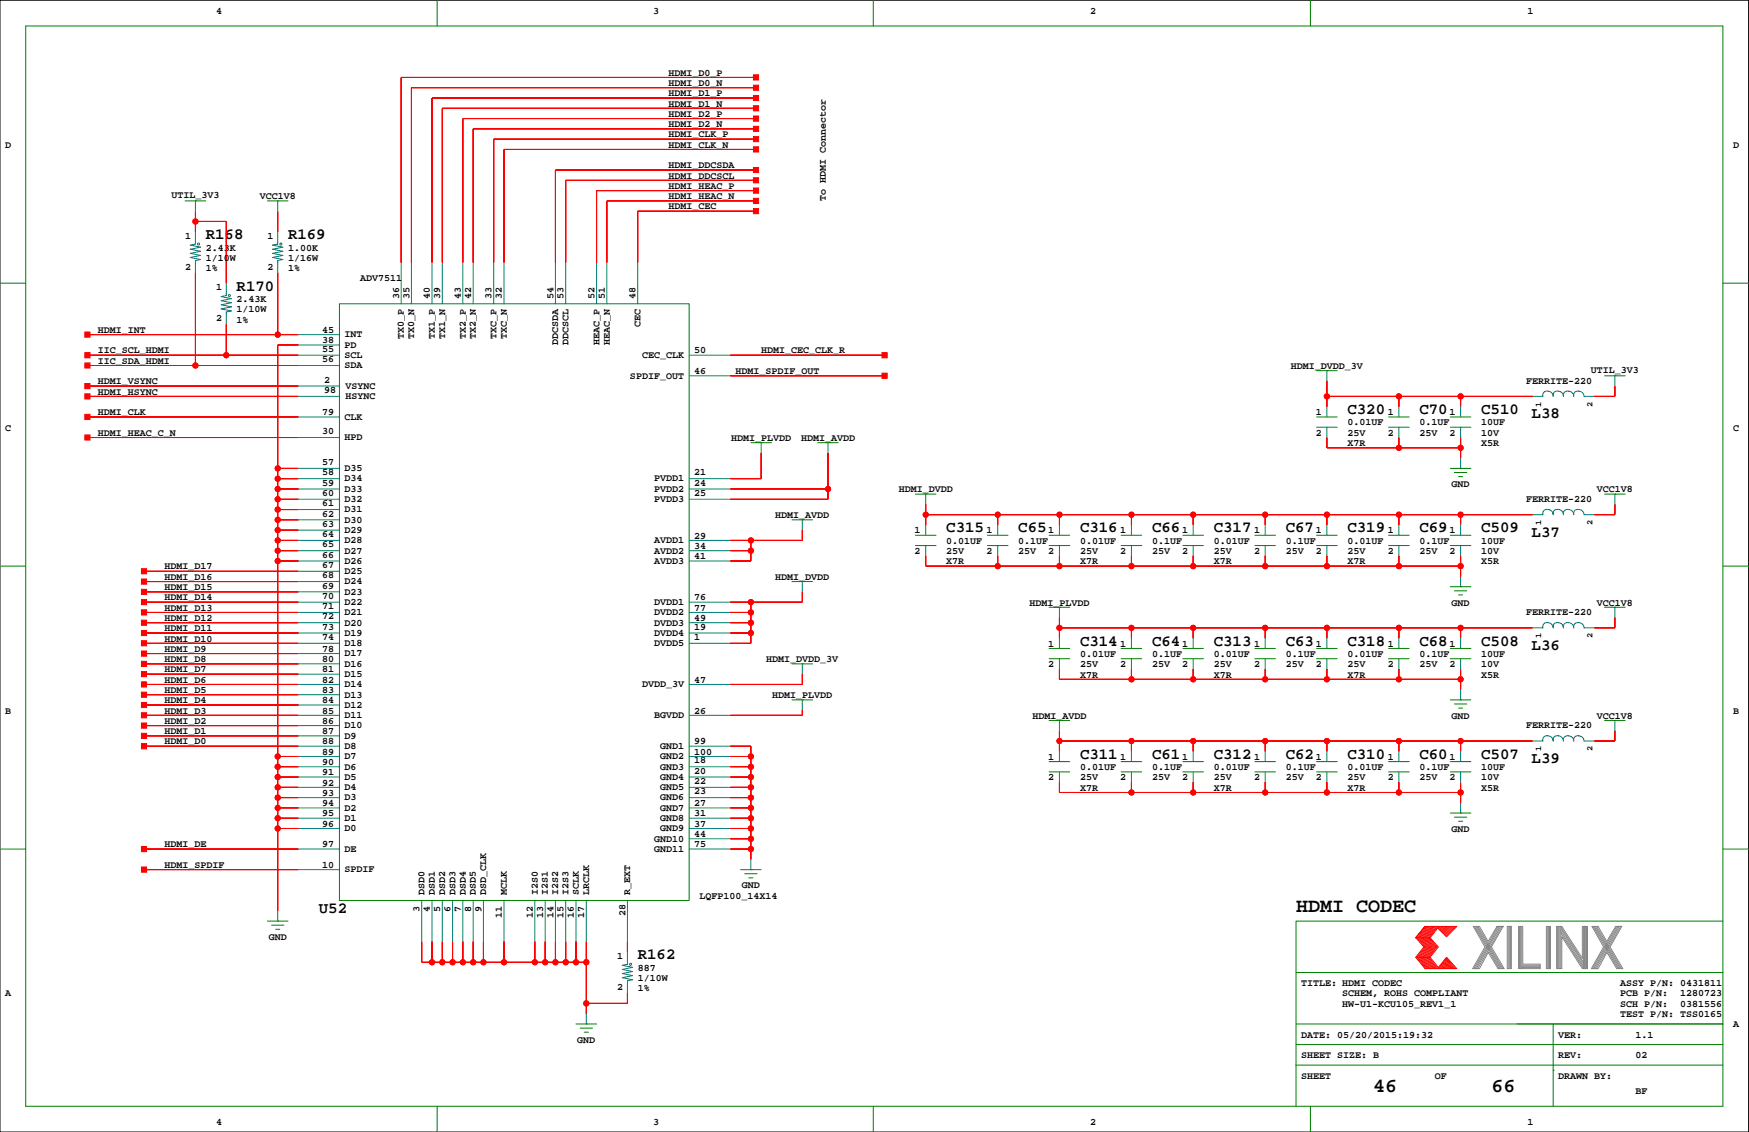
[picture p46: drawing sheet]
<svg xmlns="http://www.w3.org/2000/svg" width="432mm" height="279mm" viewBox="0 0 432 279" stroke-linecap="round" stroke-linejoin="round" font-family="sans-serif">
<defs><g id="words">
<g font-size="4.9">
<text x="320" y="225.2">HDMI CODEC</text>
<text x="339" y="269.6">46</text>
<text x="368.2" y="269.6">66</text>
</g>
<g font-size="3.9">
<text x="50.8" y="59">R168</text>
<text x="71.1" y="59">R169</text>
<text x="58.4" y="71.7">R170</text>
<text x="332.7" y="102.2">C320</text>
<text x="350.4" y="102.2">C70</text>
<text x="365.7" y="102.2">C510</text>
<text x="378.1" y="103.2">L38</text>
<text x="233.6" y="131.4">C315</text>
<text x="251.4" y="131.4">C65</text>
<text x="266.6" y="131.4">C316</text>
<text x="284.4" y="131.4">C66</text>
<text x="299.7" y="131.4">C317</text>
<text x="317.4" y="131.4">C67</text>
<text x="332.7" y="131.4">C319</text>
<text x="350.4" y="131.4">C69</text>
<text x="365.7" y="131.4">C509</text>
<text x="378.1" y="132.4">L37</text>
<text x="266.6" y="159.4">C314</text>
<text x="284.4" y="159.4">C64</text>
<text x="299.7" y="159.4">C313</text>
<text x="317.4" y="159.4">C63</text>
<text x="332.7" y="159.4">C318</text>
<text x="350.4" y="159.4">C68</text>
<text x="365.7" y="159.4">C508</text>
<text x="378.1" y="160.4">L36</text>
<text x="266.6" y="187.3">C311</text>
<text x="284.4" y="187.3">C61</text>
<text x="299.7" y="187.3">C312</text>
<text x="317.4" y="187.3">C62</text>
<text x="332.7" y="187.3">C310</text>
<text x="350.4" y="187.3">C60</text>
<text x="365.7" y="187.3">C507</text>
<text x="378.1" y="188.3">L39</text>
<text x="78.7" y="225.4">U52</text>
<text x="157.4" y="236.8">R162</text>
</g>
<g font-size="2.5">
<text x="53.3" y="3.4">4</text>
<text x="161.3" y="3.4">3</text>
<text x="269.2" y="3.4">2</text>
<text x="377.1" y="3.4">1</text>
<text x="165.1" y="18.7">HDMI_D0_P</text>
<text x="165.1" y="21.2">HDMI_D0_N</text>
<text x="165.1" y="23.7">HDMI_D1_P</text>
<text x="165.1" y="28.8">HDMI_D2_P</text>
<text x="165.1" y="26.3">HDMI_D1_N</text>
<text x="165.1" y="31.4">HDMI_D2_N</text>
<text x="165.1" y="33.9">HDMI_CLK_P</text>
<text x="1.3" y="36.4">D</text>
<text x="165.1" y="41.5">HDMI_DDCSDA</text>
<text x="165.1" y="36.4">HDMI_CLK_N</text>
<text x="427.9" y="36.4">D</text>
<text x="165.1" y="44.1">HDMI_DDCSCL</text>
<text x="165.1" y="46.6">HDMI_HEAC_P</text>
<text x="42.3" y="48.9">UTIL_3V3</text>
<text x="64.1" y="49.1">VCC1V8</text>
<text x="165.1" y="49.1">HDMI_HEAC_N</text>
<text x="165.1" y="51.7">HDMI_CEC</text>
<text x="203.9" y="49.6" transform="rotate(-90 203.9 49.6)">To HDMI Connector</text>
<text x="45.7" y="58.9">1</text>
<text x="66" y="58.9">1</text>
<text x="50.8" y="61.8">2.43K</text>
<text x="50.8" y="64.4">1/10W</text>
<text x="71.1" y="64.4">1/16W</text>
<text x="71.1" y="61.8">1.00K</text>
<text x="45.7" y="66.5">2</text>
<text x="50.8" y="66.9">1%</text>
<text x="53.3" y="71.6">1</text>
<text x="66" y="66.5">2</text>
<text x="71.1" y="66.9">1%</text>
<text x="88.9" y="69.5">ADV7511</text>
<text x="58.4" y="74.5">2.43K</text>
<text x="58.4" y="77.1">1/10W</text>
<text x="98.5" y="73.7" transform="rotate(-90 98.5 73.7)">36</text>
<text x="101.1" y="73.7" transform="rotate(-90 101.1 73.7)">35</text>
<text x="106.1" y="73.7" transform="rotate(-90 106.1 73.7)">40</text>
<text x="108.7" y="73.7" transform="rotate(-90 108.7 73.7)">39</text>
<text x="113.8" y="73.7" transform="rotate(-90 113.8 73.7)">43</text>
<text x="116.3" y="73.7" transform="rotate(-90 116.3 73.7)">42</text>
<text x="121.4" y="73.7" transform="rotate(-90 121.4 73.7)">33</text>
<text x="123.9" y="73.7" transform="rotate(-90 123.9 73.7)">32</text>
<text x="136.6" y="73.7" transform="rotate(-90 136.6 73.7)">54</text>
<text x="139.1" y="73.7" transform="rotate(-90 139.1 73.7)">53</text>
<text x="146.8" y="73.7" transform="rotate(-90 146.8 73.7)">52</text>
<text x="149.3" y="73.7" transform="rotate(-90 149.3 73.7)">51</text>
<text x="156.9" y="73.7" transform="rotate(-90 156.9 73.7)">48</text>
<text x="24.1" y="82.2">HDMI_INT</text>
<text x="53.3" y="79.2">2</text>
<text x="58.4" y="79.6">1%</text>
<text x="79.6" y="82.2">45</text>
<text x="85.1" y="83.3">INT</text>
<text x="99.7" y="83.7" transform="rotate(-90 99.7 83.7)">TX0_P</text>
<text x="102.3" y="83.7" transform="rotate(-90 102.3 83.7)">TX0_N</text>
<text x="107.3" y="83.7" transform="rotate(-90 107.3 83.7)">TX1_P</text>
<text x="109.9" y="83.7" transform="rotate(-90 109.9 83.7)">TX1_N</text>
<text x="115" y="83.7" transform="rotate(-90 115 83.7)">TX2_P</text>
<text x="117.5" y="83.7" transform="rotate(-90 117.5 83.7)">TX2_N</text>
<text x="122.6" y="83.7" transform="rotate(-90 122.6 83.7)">TXC_P</text>
<text x="125.1" y="83.7" transform="rotate(-90 125.1 83.7)">TXC_N</text>
<text x="158.1" y="80.7" transform="rotate(-90 158.1 80.7)">CEC</text>
<text x="24.1" y="89.8">IIC_SDA_HDMI</text>
<text x="24.1" y="87.2">IIC_SCL_HDMI</text>
<text x="79.6" y="84.7">38</text>
<text x="79.6" y="86.9">55</text>
<text x="79.6" y="89.4">56</text>
<text x="85.1" y="88.4">SCL</text>
<text x="85.1" y="85.8">PD</text>
<text x="137.8" y="85.1" transform="rotate(-90 137.8 85.1)">DDCSDA</text>
<text x="140.4" y="85.1" transform="rotate(-90 140.4 85.1)">DDCSCL</text>
<text x="148" y="85.1" transform="rotate(-90 148 85.1)">HEAC_P</text>
<text x="150.5" y="85.1" transform="rotate(-90 150.5 85.1)">HEAC_N</text>
<text x="158.5" y="88.4">CEC_CLK</text>
<text x="171.4" y="87.2">50</text>
<text x="187.9" y="87.2">HDMI_CEC_CLK_R</text>
<text x="24.1" y="94.9">HDMI_VSYNC</text>
<text x="80" y="94.5">2</text>
<text x="85.1" y="90.9">SDA</text>
<text x="85.3" y="96">VSYNC</text>
<text x="155.5" y="93.4">SPDIF_OUT</text>
<text x="171.4" y="92.3">46</text>
<text x="181.6" y="92.3">HDMI_SPDIF_OUT</text>
<text x="318.7" y="91">HDMI_DVDD_3V</text>
<text x="376.8" y="94.7">FERRITE-220</text>
<text x="392.8" y="92.1">UTIL_3V3</text>
<text x="24.1" y="97.4">HDMI_HSYNC</text>
<text x="80" y="97">98</text>
<text x="85.3" y="98.5">HSYNC</text>
<text x="1.3" y="106.3">C</text>
<text x="24.1" y="102.5">HDMI_CLK</text>
<text x="24.1" y="107.5">HDMI_HEAC_C_N</text>
<text x="79.6" y="107.2">30</text>
<text x="79.6" y="102.5">79</text>
<text x="85.1" y="103.6">CLK</text>
<text x="324.8" y="107.5">2</text>
<text x="324.8" y="102.5">1</text>
<text x="332.7" y="105">0.01UF</text>
<text x="332.7" y="107.5">25V</text>
<text x="342.6" y="107.5">2</text>
<text x="342.6" y="102.5">1</text>
<text x="350.4" y="105">0.1UF</text>
<text x="350.4" y="107.5">25V</text>
<text x="357.8" y="107.5">2</text>
<text x="357.8" y="102.5">1</text>
<text x="365.7" y="105">10UF</text>
<text x="365.7" y="107.5">10V</text>
<text x="427.9" y="106.3">C</text>
<text x="85.1" y="108.7">HPD</text>
<text x="180.5" y="108.8">HDMI_PLVDD</text>
<text x="197.8" y="108.8">HDMI_AVDD</text>
<text x="332.7" y="110.1">X7R</text>
<text x="365.7" y="110.1">X5R</text>
<text x="79.6" y="114.8">57</text>
<text x="79.6" y="117.3">58</text>
<text x="79.6" y="119.9">59</text>
<text x="85.1" y="118.8">D34</text>
<text x="85.1" y="116.3">D35</text>
<text x="161.5" y="118.8">PVDD1</text>
<text x="171.4" y="119.9">24</text>
<text x="171.4" y="117.3">21</text>
<text x="79.6" y="122.4">60</text>
<text x="79.6" y="125">61</text>
<text x="85.1" y="123.9">D32</text>
<text x="85.1" y="121.4">D33</text>
<text x="161.5" y="121.4">PVDD2</text>
<text x="161.5" y="123.9">PVDD3</text>
<text x="171.4" y="122.4">25</text>
<text x="221.9" y="121.5">HDMI_DVDD</text>
<text x="358.4" y="120.2">GND</text>
<text x="376.8" y="123.9">FERRITE-220</text>
<text x="394.2" y="121.5">VCC1V8</text>
<text x="79.6" y="127.5">62</text>
<text x="79.6" y="130">63</text>
<text x="85.1" y="126.5">D31</text>
<text x="85.1" y="131.5">D29</text>
<text x="85.1" y="129">D30</text>
<text x="191.4" y="127.9">HDMI_AVDD</text>
<text x="225.8" y="131.7">1</text>
<text x="243.6" y="131.7">1</text>
<text x="258.8" y="131.7">1</text>
<text x="276.6" y="131.7">1</text>
<text x="291.8" y="131.7">1</text>
<text x="309.6" y="131.7">1</text>
<text x="324.8" y="131.7">1</text>
<text x="342.6" y="131.7">1</text>
<text x="357.8" y="131.7">1</text>
<text x="79.6" y="137.7">66</text>
<text x="79.6" y="135.1">65</text>
<text x="79.6" y="132.6">64</text>
<text x="85.1" y="134.1">D28</text>
<text x="85.1" y="136.6">D27</text>
<text x="161.5" y="136.6">AVDD2</text>
<text x="161.5" y="134.1">AVDD1</text>
<text x="171.4" y="132.9">29</text>
<text x="171.4" y="135.5">34</text>
<text x="225.8" y="136.8">2</text>
<text x="233.6" y="134.2">0.01UF</text>
<text x="233.6" y="136.8">25V</text>
<text x="243.6" y="136.8">2</text>
<text x="251.4" y="134.2">0.1UF</text>
<text x="251.4" y="136.8">25V</text>
<text x="258.8" y="136.8">2</text>
<text x="266.6" y="136.8">25V</text>
<text x="266.6" y="134.2">0.01UF</text>
<text x="276.6" y="136.8">2</text>
<text x="284.4" y="136.8">25V</text>
<text x="284.4" y="134.2">0.1UF</text>
<text x="291.8" y="136.8">2</text>
<text x="299.7" y="134.2">0.01UF</text>
<text x="299.7" y="136.8">25V</text>
<text x="309.6" y="136.8">2</text>
<text x="317.4" y="134.2">0.1UF</text>
<text x="317.4" y="136.8">25V</text>
<text x="324.8" y="136.8">2</text>
<text x="332.7" y="136.8">25V</text>
<text x="332.7" y="134.2">0.01UF</text>
<text x="342.6" y="136.8">2</text>
<text x="350.4" y="136.8">25V</text>
<text x="350.4" y="134.2">0.1UF</text>
<text x="357.8" y="136.8">2</text>
<text x="365.7" y="134.2">10UF</text>
<text x="365.7" y="136.8">10V</text>
<text x="40.6" y="143.1">HDMI_D16</text>
<text x="40.6" y="140.6">HDMI_D17</text>
<text x="79.6" y="142.7">68</text>
<text x="79.6" y="140.2">67</text>
<text x="85.1" y="139.2">D26</text>
<text x="85.1" y="141.7">D25</text>
<text x="161.5" y="139.2">AVDD3</text>
<text x="171.4" y="138">41</text>
<text x="191.4" y="143.1">HDMI_DVDD</text>
<text x="233.6" y="139.3">X7R</text>
<text x="266.6" y="139.3">X7R</text>
<text x="299.7" y="139.3">X7R</text>
<text x="332.7" y="139.3">X7R</text>
<text x="365.7" y="139.3">X5R</text>
<text x="40.6" y="145.6">HDMI_D15</text>
<text x="40.6" y="148.2">HDMI_D14</text>
<text x="79.6" y="147.8">70</text>
<text x="79.6" y="145.3">69</text>
<text x="85.1" y="144.2">D24</text>
<text x="85.1" y="146.8">D23</text>
<text x="85.1" y="149.3">D22</text>
<text x="161.5" y="149.3">DVDD1</text>
<text x="171.4" y="148.2">76</text>
<text x="254.2" y="149.4">HDMI_PLVDD</text>
<text x="358.4" y="149.4">GND</text>
<text x="394.2" y="149.4">VCC1V8</text>
<text x="40.6" y="153.3">HDMI_D12</text>
<text x="40.6" y="150.7">HDMI_D13</text>
<text x="40.6" y="155.8">HDMI_D11</text>
<text x="79.6" y="155.4">73</text>
<text x="79.6" y="152.9">72</text>
<text x="79.6" y="150.3">71</text>
<text x="85.1" y="151.9">D21</text>
<text x="85.1" y="154.4">D20</text>
<text x="161.5" y="151.9">DVDD2</text>
<text x="161.5" y="154.4">DVDD3</text>
<text x="171.4" y="155.4">19</text>
<text x="171.4" y="153.3">49</text>
<text x="171.4" y="150.7">77</text>
<text x="376.8" y="151.9">FERRITE-220</text>
<text x="40.6" y="160.9">HDMI_D9</text>
<text x="40.6" y="158.3">HDMI_D10</text>
<text x="79.6" y="160.9">78</text>
<text x="79.6" y="158">74</text>
<text x="85.1" y="156.9">D19</text>
<text x="85.1" y="159.5">D18</text>
<text x="161.5" y="156.9">DVDD4</text>
<text x="161.5" y="159.5">DVDD5</text>
<text x="171.4" y="158">1</text>
<text x="258.8" y="159.6">1</text>
<text x="276.6" y="159.6">1</text>
<text x="291.8" y="159.6">1</text>
<text x="309.6" y="159.6">1</text>
<text x="324.8" y="159.6">1</text>
<text x="342.6" y="159.6">1</text>
<text x="357.8" y="159.6">1</text>
<text x="40.6" y="163.4">HDMI_D8</text>
<text x="40.6" y="166">HDMI_D7</text>
<text x="79.6" y="163.4">80</text>
<text x="79.6" y="166">81</text>
<text x="85.1" y="167.1">D15</text>
<text x="85.1" y="164.6">D16</text>
<text x="85.1" y="162">D17</text>
<text x="189.2" y="163.4">HDMI_DVDD_3V</text>
<text x="258.8" y="164.7">2</text>
<text x="266.6" y="162.1">0.01UF</text>
<text x="266.6" y="164.7">25V</text>
<text x="266.6" y="167.2">X7R</text>
<text x="276.6" y="164.7">2</text>
<text x="284.4" y="162.1">0.1UF</text>
<text x="284.4" y="164.7">25V</text>
<text x="291.8" y="164.7">2</text>
<text x="299.7" y="164.7">25V</text>
<text x="299.7" y="162.1">0.01UF</text>
<text x="299.7" y="167.2">X7R</text>
<text x="309.6" y="164.7">2</text>
<text x="317.4" y="164.7">25V</text>
<text x="317.4" y="162.1">0.1UF</text>
<text x="324.8" y="164.7">2</text>
<text x="332.7" y="162.1">0.01UF</text>
<text x="332.7" y="164.7">25V</text>
<text x="332.7" y="167.2">X7R</text>
<text x="342.6" y="164.7">2</text>
<text x="350.4" y="162.1">0.1UF</text>
<text x="350.4" y="164.7">25V</text>
<text x="357.8" y="164.7">2</text>
<text x="365.7" y="162.1">10UF</text>
<text x="365.7" y="164.7">10V</text>
<text x="365.7" y="167.2">X5R</text>
<text x="40.6" y="168.5">HDMI_D6</text>
<text x="40.6" y="171">HDMI_D5</text>
<text x="40.6" y="173.6">HDMI_D4</text>
<text x="79.6" y="168.5">82</text>
<text x="79.6" y="171">83</text>
<text x="79.6" y="173.6">84</text>
<text x="85.1" y="172.2">D13</text>
<text x="85.1" y="169.6">D14</text>
<text x="158.5" y="169.6">DVDD_3V</text>
<text x="171.4" y="168.5">47</text>
<text x="190.7" y="172.3">HDMI_PLVDD</text>
<text x="1.3" y="176.1">B</text>
<text x="40.6" y="178.7">HDMI_D2</text>
<text x="40.6" y="176.1">HDMI_D3</text>
<text x="79.6" y="178.7">86</text>
<text x="79.6" y="176.1">85</text>
<text x="85.1" y="174.7">D12</text>
<text x="85.1" y="177.2">D11</text>
<text x="85.1" y="179.8">D10</text>
<text x="161.5" y="177.2">BGVDD</text>
<text x="171.4" y="176.1">26</text>
<text x="254.9" y="177.4">HDMI_AVDD</text>
<text x="358.4" y="177.4">GND</text>
<text x="376.8" y="179.8">FERRITE-220</text>
<text x="394.2" y="177.4">VCC1V8</text>
<text x="427.9" y="176.1">B</text>
<text x="40.6" y="181.2">HDMI_D1</text>
<text x="40.6" y="183.7">HDMI_D0</text>
<text x="79.6" y="183.7">88</text>
<text x="79.6" y="181.2">87</text>
<text x="85.1" y="182.3">D9</text>
<text x="85.1" y="184.9">D8</text>
<text x="162.9" y="184.9">GND1</text>
<text x="171.4" y="183.7">99</text>
<text x="79.6" y="186.3">89</text>
<text x="79.6" y="188.8">90</text>
<text x="79.6" y="191.4">91</text>
<text x="85.1" y="189.9">D6</text>
<text x="85.1" y="187.4">D7</text>
<text x="162.9" y="187.4">GND2</text>
<text x="162.9" y="189.9">GND3</text>
<text x="171.4" y="191">20</text>
<text x="171.4" y="188.4">18</text>
<text x="171.4" y="186.3">100</text>
<text x="258.8" y="187.5">1</text>
<text x="266.6" y="190.1">0.01UF</text>
<text x="276.6" y="187.5">1</text>
<text x="284.4" y="190.1">0.1UF</text>
<text x="291.8" y="187.5">1</text>
<text x="299.7" y="190.1">0.01UF</text>
<text x="309.6" y="187.5">1</text>
<text x="317.4" y="190.1">0.1UF</text>
<text x="324.8" y="187.5">1</text>
<text x="332.7" y="190.1">0.01UF</text>
<text x="342.6" y="187.5">1</text>
<text x="350.4" y="190.1">0.1UF</text>
<text x="357.8" y="187.5">1</text>
<text x="365.7" y="190.1">10UF</text>
<text x="79.6" y="196.4">93</text>
<text x="79.6" y="193.9">92</text>
<text x="85.1" y="195">D4</text>
<text x="85.1" y="192.5">D5</text>
<text x="85.1" y="197.6">D3</text>
<text x="162.9" y="197.6">GND6</text>
<text x="162.9" y="192.5">GND4</text>
<text x="162.9" y="195">GND5</text>
<text x="171.4" y="193.5">22</text>
<text x="171.4" y="196.1">23</text>
<text x="258.8" y="192.6">2</text>
<text x="266.6" y="192.6">25V</text>
<text x="266.6" y="195.2">X7R</text>
<text x="276.6" y="192.6">2</text>
<text x="284.4" y="192.6">25V</text>
<text x="291.8" y="192.6">2</text>
<text x="299.7" y="192.6">25V</text>
<text x="299.7" y="195.2">X7R</text>
<text x="309.6" y="192.6">2</text>
<text x="317.4" y="192.6">25V</text>
<text x="324.8" y="192.6">2</text>
<text x="332.7" y="192.6">25V</text>
<text x="332.7" y="195.2">X7R</text>
<text x="342.6" y="192.6">2</text>
<text x="350.4" y="192.6">25V</text>
<text x="357.8" y="192.6">2</text>
<text x="365.7" y="192.6">10V</text>
<text x="365.7" y="195.2">X5R</text>
<text x="79.6" y="199">94</text>
<text x="79.6" y="201.5">95</text>
<text x="85.1" y="202.6">D1</text>
<text x="85.1" y="200.1">D2</text>
<text x="162.9" y="200.1">GND7</text>
<text x="162.9" y="202.6">GND8</text>
<text x="171.4" y="201.5">31</text>
<text x="171.4" y="199">27</text>
<text x="40.6" y="209.1">HDMI_DE</text>
<text x="79.6" y="209.1">97</text>
<text x="79.6" y="204">96</text>
<text x="85.1" y="205.2">D0</text>
<text x="161.5" y="207.7">GND10</text>
<text x="162.9" y="205.2">GND9</text>
<text x="171.4" y="209.1">75</text>
<text x="171.4" y="204">37</text>
<text x="171.4" y="206.6">44</text>
<text x="358.4" y="205.3">GND</text>
<text x="40.6" y="214.2">HDMI_SPDIF</text>
<text x="79.6" y="214.2">10</text>
<text x="85.1" y="210.3">DE</text>
<text x="85.1" y="215.3">SPDIF</text>
<text x="161.5" y="210.3">GND11</text>
<text x="104.8" y="221" transform="rotate(-90 104.8 221)">DSD0</text>
<text x="107.3" y="221" transform="rotate(-90 107.3 221)">DSD1</text>
<text x="109.9" y="221" transform="rotate(-90 109.9 221)">DSD2</text>
<text x="112.4" y="221" transform="rotate(-90 112.4 221)">DSD3</text>
<text x="115" y="221" transform="rotate(-90 115 221)">DSD4</text>
<text x="117.5" y="221" transform="rotate(-90 117.5 221)">DSD5</text>
<text x="120" y="221" transform="rotate(-90 120 221)">DSD_CLK</text>
<text x="125.1" y="221" transform="rotate(-90 125.1 221)">MCLK</text>
<text x="132.7" y="221" transform="rotate(-90 132.7 221)">I2S0</text>
<text x="135.3" y="221" transform="rotate(-90 135.3 221)">I2S1</text>
<text x="137.8" y="221" transform="rotate(-90 137.8 221)">I2S2</text>
<text x="140.4" y="221" transform="rotate(-90 140.4 221)">I2S3</text>
<text x="142.9" y="221" transform="rotate(-90 142.9 221)">SCLK</text>
<text x="145.4" y="221" transform="rotate(-90 145.4 221)">LRCLK</text>
<text x="155.6" y="220.8" transform="rotate(-90 155.6 220.8)">R_EXT</text>
<text x="172.7" y="221.8">LQFP100_14X14</text>
<text x="183.2" y="219.3">GND</text>
<text x="103.6" y="225" transform="rotate(-90 103.6 225)">3</text>
<text x="106.1" y="225" transform="rotate(-90 106.1 225)">4</text>
<text x="108.7" y="225" transform="rotate(-90 108.7 225)">5</text>
<text x="111.2" y="225" transform="rotate(-90 111.2 225)">6</text>
<text x="113.8" y="225" transform="rotate(-90 113.8 225)">7</text>
<text x="116.3" y="225" transform="rotate(-90 116.3 225)">8</text>
<text x="118.8" y="225" transform="rotate(-90 118.8 225)">9</text>
<text x="123.9" y="226.5" transform="rotate(-90 123.9 226.5)">11</text>
<text x="131.5" y="226.5" transform="rotate(-90 131.5 226.5)">12</text>
<text x="134.1" y="226.5" transform="rotate(-90 134.1 226.5)">13</text>
<text x="136.6" y="226.5" transform="rotate(-90 136.6 226.5)">14</text>
<text x="139.1" y="226.5" transform="rotate(-90 139.1 226.5)">15</text>
<text x="141.7" y="226.5" transform="rotate(-90 141.7 226.5)">16</text>
<text x="144.2" y="226.5" transform="rotate(-90 144.2 226.5)">17</text>
<text x="154.4" y="226.1" transform="rotate(-90 154.4 226.1)">28</text>
<text x="66.3" y="232">GND</text>
<text x="152.4" y="236.7">1</text>
<text x="157.4" y="239.6">887</text>
<text x="1.3" y="245.9">A</text>
<text x="152.4" y="244.3">2</text>
<text x="157.4" y="244.7">1%</text>
<text x="157.4" y="242.1">1/10W</text>
<text x="321.2" y="243.4">TITLE: HDMI CODEC</text>
<text x="331.4" y="245.9">SCHEM, ROHS COMPLIANT</text>
<text x="400" y="245.9">PCB P/N:</text>
<text x="400" y="243.4">ASSY P/N: 0431811</text>
<text x="414.8" y="245.9">1280723</text>
<text x="331.4" y="248.5">HW-U1-KCU105_REV1_1</text>
<text x="400" y="251">TEST P/N: TSS0165</text>
<text x="400" y="248.5">SCH P/N:</text>
<text x="414.8" y="248.5">0381556</text>
<text x="142.5" y="257.4">GND</text>
<text x="321.2" y="256.1">DATE: 05/20/2015:19:32</text>
<text x="384.7" y="256.1">VER:</text>
<text x="403.8" y="256.1">1.1</text>
<text x="427.9" y="253.6">A</text>
<text x="321.2" y="261.2">SHEET SIZE: B</text>
<text x="384.7" y="261.2">REV:</text>
<text x="403.8" y="261.2">02</text>
<text x="321.2" y="266.3">SHEET</text>
<text x="354.2" y="266.3">OF</text>
<text x="384.7" y="266.3">DRAWN BY:</text>
<text x="403.8" y="270.1">BF</text>
<text x="53.3" y="277.7">4</text>
<text x="161.3" y="277.7">3</text>
<text x="269.2" y="277.7">2</text>
<text x="377.1" y="277.7">1</text>
</g>
<g font-size="2.1">
<text x="380.5" y="100.4" transform="rotate(-90 380.5 100.4)">1</text>
<text x="393.2" y="100.4" transform="rotate(-90 393.2 100.4)">2</text>
<text x="380.5" y="129.6" transform="rotate(-90 380.5 129.6)">1</text>
<text x="393.2" y="129.6" transform="rotate(-90 393.2 129.6)">2</text>
<text x="380.5" y="157.5" transform="rotate(-90 380.5 157.5)">1</text>
<text x="393.2" y="157.5" transform="rotate(-90 393.2 157.5)">2</text>
<text x="380.5" y="185.4" transform="rotate(-90 380.5 185.4)">1</text>
<text x="393.2" y="185.4" transform="rotate(-90 393.2 185.4)">2</text>
</g>
</g></defs>
<path d="M0 .1h431.7v279.3h-431.7z" fill="none" stroke="#000" stroke-width=".25"/>
<g fill="none" stroke="#008000" stroke-width=".25">
<path d="M6.3 6.4h419.1v266.7h-419.1zM107.9 .1v6.3M215.6 .1v6.3M323.5 .1v6.3M45.7 49.6h5.1M48.2 49.6h.1M66 49.6h5.1M68.6 49.6h.1M0 69.9h6.3M83.8 75h86.3v147.3h-86.3zM425.4 69.9h6.3M325 91.5h5.1"/>
<path d="M327.6 91.5h.1M396.1 92.8h5.1M398.7 92.8h.1M185.4 109.3h5.1M187.9 109.3h.1M201.9 109.3h5.1M204.4 109.3h.1M325 105.4h5.1M325 102.9h5.1M342.8 105.4h5.1M342.8 102.9h5.1M358.1 105.4h5"/>
<path d="M358.1 102.9h5M358.1 115.6h5M359.1 116.6h3M360.1 117.6h1M360.6 115.6h.1M0 139.7h6.3M195.5 128.3h5.1M198.1 128.3h.1M226 134.7h5.1M226 132.1h5.1M226 122h5.1M228.5 122h.1"/>
<path d="M243.8 134.7h5.1M243.8 132.1h5.1M259 134.7h5.1M259 132.1h5.1M276.8 134.7h5.1M276.8 132.1h5.1M292 134.7h5.1M292 132.1h5.1M309.8 134.7h5.1M309.8 132.1h5.1M325 134.7h5.1M325 132.1h5.1"/>
<path d="M342.8 134.7h5.1M342.8 132.1h5.1M358.1 134.7h5M358.1 132.1h5M396.1 122h5.1M398.7 122h.1M425.4 139.7h6.3M195.5 143.5h5.1M198.1 143.5h.1M259 149.9h5.1M261.6 149.9h.1M358.1 144.8h5"/>
<path d="M359.1 145.8h3M360.1 146.8h1M360.6 144.8h.1M396.1 149.9h5.1M398.7 149.9h.1M195.5 163.9h5.1M195.5 172.7h5.1M198.1 163.9h.1M198.1 172.7h.1M259 162.6h5.1M259 160h5.1M259 177.8h5.1"/>
<path d="M261.6 177.8h.1M276.8 162.6h5.1M276.8 160h5.1M292 162.6h5.1M292 160h5.1M309.8 162.6h5.1M309.8 160h5.1M325 162.6h5.1M325 160h5.1M342.8 162.6h5.1M342.8 160h5.1M358.1 162.6h5"/>
<path d="M358.1 160h5M358.1 172.7h5M359.1 173.8h3M360.1 174.8h1M360.6 172.7h.1M396.1 177.8h5.1M398.7 177.8h.1M259 190.5h5.1M259 188h5.1M276.8 190.5h5.1M276.8 188h5.1M292 190.5h5.1"/>
<path d="M292 188h5.1M309.8 190.5h5.1M309.8 188h5.1M325 190.5h5.1M325 188h5.1M342.8 190.5h5.1M342.8 188h5.1M358.1 190.5h5M358.1 188h5M0 209.6h6.3M182.8 214.6h5.1M183.9 215.7h3"/>
<path d="M184.9 216.7h1M185.4 214.6h.1M358.1 200.7h5M359.1 201.7h3M360.1 202.7h1M360.6 200.7h.1M425.4 209.6h6.3M66 227.3h5.1M67 228.4h3.1M68.1 229.4h1M68.6 227.3h.1M425.4 227.3h-105.4v35.6"/>
<path d="M142.2 252.7h5.1M143.2 253.8h3.1M144.2 254.8h1.1M144.7 252.7h.1M320 257.8h105.4M320 252.7h105.4M320 240h105.4M383.5 252.7v20.4M107.9 273.1v6.3M215.6 273.1v6.3M320 262.9v10.2M320 262.9h105.4"/>
<path d="M323.5 273.1v6.3M383.5 264.2h.1"/>
</g>
<g fill="none" stroke="#f00" stroke-width=".25">
<path d="M186.6 19.1h-87.6v45.7M186.6 36.9h-62.2v27.9M186.6 31.8h-69.8v33M186.6 29.3h-72.3v35.5M186.6 26.7h-77.4v38.1M186.6 24.2h-79.9v40.6M186.6 21.6h-85v43.2M186.6 34.3h-64.7v30.5M48.2 52.1v5.1M48.2 54.7h7.7v15.2M68.6 52.1v5.1M186.6 44.5h-46.9v20.3"/>
<path d="M186.6 42h-49.5v22.8M186.6 47h-39.3v17.8M186.6 49.6h-36.8v15.2M186.6 52.1h-29.2v12.7M48.2 67.4v22.8M68.6 67.4v15.2M21.6 97.8h52M21.6 90.2h52M21.6 87.7h52M21.6 82.6h52M21.6 95.3h52M55.9 80.1v7.6"/>
<path d="M73.6 85.1h-5v139.7M180.3 92.8h38.1M180.3 87.7h38.1M327.6 94v6.4M327.6 97.8h50.8M345.4 97.8v2.6M360.6 97.8v2.6M398.7 95.3v2.5h-5.1M21.6 102.9h52M21.6 108h52M68.6 118.1h5M68.6 115.6h5"/>
<path d="M187.9 111.8v6.3h-7.6M204.4 111.8v11.4h-24.1M327.6 108v2.5h33M345.4 108v2.5M360.6 108v5.1M68.6 130.8h5M68.6 128.3h5M68.6 125.8h5M68.6 123.2h5M68.6 120.7h5M68.6 133.4h5M68.6 135.9h5"/>
<path d="M68.6 138.5h5M180.3 120.7h24.1M180.3 135.9h5.1M185.4 133.4v5.1h-5.1M198.1 130.8v2.6h-17.8M228.5 137.2v2.5h132.1M228.5 124.5v5.1M228.5 127h149.9M246.3 127v2.6M246.3 137.2v2.5M261.6 127v2.6M261.6 137.2v2.5"/>
<path d="M279.3 127v2.6M279.3 137.2v2.5M294.6 127v2.6M294.6 137.2v2.5M312.3 127v2.6M312.3 137.2v2.5M327.6 127v2.6M327.6 137.2v2.5M345.4 127v2.6M345.4 137.2v2.5M360.6 127v2.6M360.6 137.2v5.1"/>
<path d="M398.7 124.5v2.5h-5.1M35.6 153.7h38M35.6 143.5h38M35.6 141h38M35.6 146.1h38M35.6 148.6h38M35.6 151.2h38M35.6 156.2h38M35.6 158.8h38M180.3 153.7h5.1M180.3 151.2h5.1M180.3 156.2h5.1"/>
<path d="M185.4 148.6v10.2h-5.1M198.1 146.1v2.5h-17.8M261.6 152.4v5.1M261.6 155h116.8M279.3 155v2.5M294.6 155v2.5M312.3 155v2.5M327.6 155v2.5M345.4 155v2.5M360.6 155v2.5M398.7 152.4v2.6h-5.1M35.6 179.1h38"/>
<path d="M35.6 168.9h38M35.6 161.3h38M35.6 163.9h38M35.6 166.4h38M35.6 171.5h38M35.6 174h38M35.6 176.6h38M198.1 166.4v2.5h-17.8M198.1 175.3v1.3h-17.8M261.6 165.1v2.6h99M279.3 165.1v2.6M294.6 165.1v2.6"/>
<path d="M312.3 165.1v2.6M327.6 165.1v2.6M345.4 165.1v2.6M360.6 165.1v5.1M35.6 184.2h38M35.6 181.6h38M68.6 199.4h5M68.6 196.9h5M68.6 194.3h5M68.6 186.7h5M68.6 189.3h5M68.6 191.8h5"/>
<path d="M180.3 199.4h5.1M180.3 196.9h5.1M180.3 194.3h5.1M180.3 186.7h5.1M180.3 189.3h5.1M180.3 191.8h5.1M180.3 184.2h5.1v27.9M261.6 193.1v2.5h99M261.6 180.4v5M261.6 182.9h116.8M279.3 182.9v2.5M279.3 193.1v2.5"/>
<path d="M294.6 182.9v2.5M294.6 193.1v2.5M312.3 182.9v2.5M312.3 193.1v2.5M327.6 182.9v2.5M327.6 193.1v2.5M345.4 182.9v2.5M345.4 193.1v2.5M360.6 182.9v2.5M360.6 193.1v5M398.7 180.4v2.5h-5.1M35.6 209.6h38"/>
<path d="M35.6 214.6h38M68.6 201.9h5M68.6 204.5h5M180.3 201.9h5.1M180.3 204.5h5.1M180.3 209.6h5.1M180.3 207h5.1M104.1 232.4v5.1h40.6M106.7 232.4v5.1M109.2 232.4v5.1M111.7 232.4v5.1M114.3 232.4v5.1"/>
<path d="M116.8 232.4v5.1M119.4 232.4v5.1M124.4 232.4v5.1M132.1 232.4v5.1M134.6 232.4v5.1M137.1 232.4v5.1M139.7 232.4v5.1M142.2 232.4v5.1M144.7 232.4v17.8M154.9 232.4v2.6M349.5 236.3h3.6M349.9 231.5l1.9 2.2-2 2.6 2.2 2.8"/>
<path d="M350.1 236.3l2.2 2.8M350.2 231.5l1.9 2.3-2 2.5M350.4 236.3l2.2 2.8M350.5 231.5l1.9 2.3-2 2.5M350.6 236.3l2.3 2.7M350.8 231.5l1.9 2.3-2 2.5M351 236.3l2.2 2.8M351.1 231.5l1.9 2.3-2 2.5M351.3 236.3l2.2 2.8M351.4 231.5l1.9 2.3-2 2.5M351.6 236.3l2.2 2.8M351.7 231.5l1.9 2.2"/>
<path d="M351.8 228.7l-2.3 2.8 2.3-2.8h7.9l-2.6 2.5-2.1-2.1-1.9 2.4 2 2.2-2 2.6 2 2.5 2-2.5 2.6 2.8h-7.9l-2.3-2.8M351.9 236.3l2.2 2.8M352 231.5l1.9 2.2M352.1 228.7l-2.2 2.7M352.2 236.3l2.2 2.8M352.3 231.5l1.9 2.3-2 2.5M352.4 228.7l-2.2 2.7M352.5 236.3l2.2 2.8M352.6 231.5l1.9 2.2M352.7 228.7l-2.2 2.7M352.8 236.3l2.2 2.8M352.8 231.5l2 2.2"/>
<path d="M353 228.7l-2.2 2.7M353.1 231.5h-3.6l2.1 2.2-2.1 2.6M353.2 228.7l-2.1 2.7M353.6 233.8l-2 2.5M353.6 228.7l-2.2 2.7M353.8 228.7l-2.1 2.7M353.9 233.8l-1.9 2.4M354.1 228.7l-2.1 2.7M354.4 228.7l-2.1 2.7M354.5 233.8l-2 2.5M354.7 228.7l-2.1 2.7M354.8 233.8l-2 2.5"/>
<path d="M355 228.7l-2.1 2.7M355.2 238.8l.2 .3M355.3 238.6l.4 .5M355.4 228.7l-.4 .4M355.4 238.4l.6 .7M355.6 238.3l.7 .8M355.7 238.1l.9 1M355.7 228.7l-.5 .5M355.9 237.9l1 1.2M356 237.8l1.2 1.3M356.1 228.7l-.8 .7M356.1 237.6l1.4 1.4"/>
<path d="M356.3 237.4l1.5 1.7M356.4 237.2l1.6 1.9M356.5 228.7l-1 .9M356.5 237.1l1.8 2M356.7 236.9l1.9 2.2M356.8 236.7l2.1 2.4M356.8 228.7l-1.1 1.1M356.9 236.6l2.3 2.5M357.1 236.5l2.3 2.6M357.2 228.7l-1.3 1.2M357.5 228.7l-1.4 1.4M357.8 228.7l-1.6 1.6"/>
<path d="M358.2 228.7l-1.8 1.7M358.5 228.7l-1.9 1.9M359 228.7l-2.2 2.1M359.3 228.7l-2.3 2.3M154.9 245.1v2.6h-10.2"/>
<circle cx="48.2" cy="54.7" r=".63"/>
<circle cx="48.2" cy="90.2" r=".63"/>
<circle cx="55.9" cy="87.7" r=".63"/>
<circle cx="68.6" cy="82.6" r=".63"/>
<circle cx="327.6" cy="97.8" r=".63"/>
<circle cx="345.4" cy="97.8" r=".63"/>
<circle cx="360.6" cy="97.8" r=".63"/>
<circle cx="68.6" cy="115.6" r=".63"/>
<circle cx="68.6" cy="118.1" r=".63"/>
<circle cx="345.4" cy="110.5" r=".63"/>
<circle cx="360.6" cy="110.5" r=".63"/>
<circle cx="68.6" cy="130.8" r=".63"/>
<circle cx="68.6" cy="138.5" r=".63"/>
<circle cx="68.6" cy="123.2" r=".63"/>
<circle cx="68.6" cy="128.3" r=".63"/>
<circle cx="68.6" cy="135.9" r=".63"/>
<circle cx="68.6" cy="125.8" r=".63"/>
<circle cx="68.6" cy="120.7" r=".63"/>
<circle cx="68.6" cy="133.4" r=".63"/>
<circle cx="185.4" cy="135.9" r=".63"/>
<circle cx="185.4" cy="133.4" r=".63"/>
<circle cx="204.4" cy="120.7" r=".63"/>
<circle cx="228.5" cy="127" r=".63"/>
<circle cx="246.3" cy="139.7" r=".63"/>
<circle cx="246.3" cy="127" r=".63"/>
<circle cx="261.6" cy="139.7" r=".63"/>
<circle cx="261.6" cy="127" r=".63"/>
<circle cx="279.3" cy="139.7" r=".63"/>
<circle cx="279.3" cy="127" r=".63"/>
<circle cx="294.6" cy="139.7" r=".63"/>
<circle cx="294.6" cy="127" r=".63"/>
<circle cx="312.3" cy="139.7" r=".63"/>
<circle cx="312.3" cy="127" r=".63"/>
<circle cx="327.6" cy="139.7" r=".63"/>
<circle cx="327.6" cy="127" r=".63"/>
<circle cx="345.4" cy="139.7" r=".63"/>
<circle cx="345.4" cy="127" r=".63"/>
<circle cx="360.6" cy="139.7" r=".63"/>
<circle cx="360.6" cy="127" r=".63"/>
<circle cx="185.4" cy="156.2" r=".63"/>
<circle cx="185.4" cy="151.2" r=".63"/>
<circle cx="185.4" cy="148.6" r=".63"/>
<circle cx="185.4" cy="153.7" r=".63"/>
<circle cx="261.6" cy="155" r=".63"/>
<circle cx="279.3" cy="155" r=".63"/>
<circle cx="294.6" cy="155" r=".63"/>
<circle cx="312.3" cy="155" r=".63"/>
<circle cx="327.6" cy="155" r=".63"/>
<circle cx="345.4" cy="155" r=".63"/>
<circle cx="360.6" cy="155" r=".63"/>
<circle cx="279.3" cy="167.7" r=".63"/>
<circle cx="294.6" cy="167.7" r=".63"/>
<circle cx="312.3" cy="167.7" r=".63"/>
<circle cx="327.6" cy="167.7" r=".63"/>
<circle cx="345.4" cy="167.7" r=".63"/>
<circle cx="360.6" cy="167.7" r=".63"/>
<circle cx="68.6" cy="194.3" r=".63"/>
<circle cx="68.6" cy="186.7" r=".63"/>
<circle cx="68.6" cy="199.4" r=".63"/>
<circle cx="68.6" cy="191.8" r=".63"/>
<circle cx="68.6" cy="189.3" r=".63"/>
<circle cx="68.6" cy="196.9" r=".63"/>
<circle cx="185.4" cy="194.3" r=".63"/>
<circle cx="185.4" cy="186.7" r=".63"/>
<circle cx="185.4" cy="199.4" r=".63"/>
<circle cx="185.4" cy="191.8" r=".63"/>
<circle cx="185.4" cy="189.3" r=".63"/>
<circle cx="185.4" cy="196.9" r=".63"/>
<circle cx="261.6" cy="182.9" r=".63"/>
<circle cx="279.3" cy="182.9" r=".63"/>
<circle cx="279.3" cy="195.6" r=".63"/>
<circle cx="294.6" cy="195.6" r=".63"/>
<circle cx="294.6" cy="182.9" r=".63"/>
<circle cx="312.3" cy="182.9" r=".63"/>
<circle cx="312.3" cy="195.6" r=".63"/>
<circle cx="327.6" cy="195.6" r=".63"/>
<circle cx="327.6" cy="182.9" r=".63"/>
<circle cx="345.4" cy="182.9" r=".63"/>
<circle cx="345.4" cy="195.6" r=".63"/>
<circle cx="360.6" cy="195.6" r=".63"/>
<circle cx="360.6" cy="182.9" r=".63"/>
<circle cx="68.6" cy="201.9" r=".63"/>
<circle cx="68.6" cy="204.5" r=".63"/>
<circle cx="185.4" cy="201.9" r=".63"/>
<circle cx="185.4" cy="209.6" r=".63"/>
<circle cx="185.4" cy="207" r=".63"/>
<circle cx="185.4" cy="204.5" r=".63"/>
<circle cx="106.7" cy="237.5" r=".63"/>
<circle cx="109.2" cy="237.5" r=".63"/>
<circle cx="111.7" cy="237.5" r=".63"/>
<circle cx="114.3" cy="237.5" r=".63"/>
<circle cx="116.8" cy="237.5" r=".63"/>
<circle cx="119.4" cy="237.5" r=".63"/>
<circle cx="124.4" cy="237.5" r=".63"/>
<circle cx="132" cy="237.5" r=".63"/>
<circle cx="134.6" cy="237.5" r=".63"/>
<circle cx="137.1" cy="237.5" r=".63"/>
<circle cx="139.7" cy="237.5" r=".63"/>
<circle cx="142.2" cy="237.5" r=".63"/>
<circle cx="144.7" cy="237.5" r=".63"/>
<circle cx="144.7" cy="247.7" r=".63"/>
</g>
<g fill="none" stroke="#848684" stroke-width=".25">
<path d="M364 228.7l6.1 10.4M364.3 228.7l6.1 10.4M364.6 228.7l6.1 10.4M364.9 228.7l6.1 10.4M367.4 232.3l-2.1-3.6h-1.6l2.9 5-3 5.4h1.7l2.1-4 2.4 4h1.6l-3.2-5.4M369.6 228.7l-2.2 3.6M369.8 228.7l-5.9 10.4M370.2 228.7l-6 10.4M370.5 228.7l-6 10.4M370.8 228.7l-6 10.4M371.1 228.7h-1.5h1.5l-2.9 5M372.1 228.7h1v10.4h-1z"/>
<path d="M372.4 228.7v10.4M372.6 228.7v10.4M372.9 228.7v10.4M374.9 228.7h1v9.3h4.3v1.1h-5.3zM375.1 228.7v10.4M375.4 228.7v10.4M375.7 228.7v10.4M375.7 238.2h4.5M375.7 238.5h4.5M375.7 238.8h4.5M381.8 228.7h1v10.4h-1zM382 228.7v10.4"/>
<path d="M382.3 228.7v10.4M382.5 228.7v10.4M384.3 228.7h1.3l5.1 7.8v-7.8h1.2v10.4h-1.2l-5.1-7.9v7.9h-1.3zM384.5 228.7v10.4M384.8 228.7v10.4M385.1 228.7v10.4M385.3 228.7v10.4M385.3 230.3l5.6 8.7M385.3 229.8l5.6 8.7M385.3 229.2l5.6 8.7M385.3 228.8l5.6 8.7M390.9 228.7v10.4"/>
<path d="M391.2 228.7v10.4M391.5 228.7v10.4M391.7 228.6v10.4M393.3 228.7l6.1 10.4M393.6 228.7l6.1 10.4M393.9 228.7l6.1 10.4M394.2 228.7l6.1 10.4M396.7 232.3l-2.1-3.6h-1.6l2.9 5-3 5.4M397.5 233.7l3.2 5.4h-1.6l-2.4-4-2.2 4h-1.6M398.9 228.7l-2.2 3.6M399.1 228.7l-6 10.4M399.4 228.7l-5.9 10.4"/>
<path d="M399.7 228.7l-5.9 10.4M400.1 228.7l-6 10.4M400.4 228.7h-1.5h1.5l-2.9 5"/>
</g>
<g fill="none" stroke="#008080" stroke-width=".25">
<path d="M48.2 49.6v2.5M48.2 57.2v2.5M68.6 49.6v2.5M68.6 57.2v2.5M48.2 64.8v2.6M55.9 69.9v2.5M55.9 77.5v2.6M68.6 64.8v2.6M99 64.8v10.2M101.6 64.8v10.2M106.7 64.8v10.2M109.2 64.8v10.2"/>
<path d="M114.3 64.8v10.2M116.8 64.8v10.2M121.9 64.8v10.2M124.4 64.8v10.2M137.1 64.8v10.2M139.7 64.8v10.2M147.3 64.8v10.2M149.8 64.8v10.2M157.4 64.8v10.2M73.6 97.8h10.2M73.6 95.3h10.2M73.6 90.2h10.2"/>
<path d="M73.6 87.7h10.2M73.6 82.6h10.2M73.6 85.1h10.2M170.1 87.7h10.2M170.1 92.8h10.2M327.6 91.5v2.5M378.4 97.8h2.5M391.1 97.8h2.5M398.7 92.8v2.5M73.6 118.1h10.2M73.6 115.6h10.2M73.6 102.9h10.2"/>
<path d="M73.6 108h10.2M170.1 118.1h10.2M187.9 109.3v2.5M204.4 109.3v2.5M327.6 100.4v2.5M327.6 105.4v2.6M345.4 100.4v2.5M345.4 105.4v2.6M360.6 100.4v2.5M360.6 105.4v2.6M360.6 113.1v2.5M73.6 125.8h10.2"/>
<path d="M73.6 123.2h10.2M73.6 120.7h10.2M73.6 130.8h10.2M73.6 128.3h10.2M73.6 133.4h10.2M73.6 135.9h10.2M73.6 138.5h10.2M170.1 123.2h10.2M170.1 120.7h10.2M170.1 133.4h10.2M170.1 135.9h10.2M170.1 138.5h10.2"/>
<path d="M198.1 128.3v2.5M228.5 122v2.5M228.5 129.6v2.5M228.5 134.7v2.5M246.3 129.6v2.5M246.3 134.7v2.5M261.6 129.6v2.5M261.6 134.7v2.5M279.3 129.6v2.5M279.3 134.7v2.5M294.6 129.6v2.5M294.6 134.7v2.5"/>
<path d="M312.3 129.6v2.5M312.3 134.7v2.5M327.6 129.6v2.5M327.6 134.7v2.5M345.4 129.6v2.5M345.4 134.7v2.5M360.6 129.6v2.5M360.6 134.7v2.5M378.4 127h2.5M391.1 127h2.5M398.7 122v2.5M73.6 141h10.2"/>
<path d="M73.6 143.5h10.2M73.6 146.1h10.2M73.6 148.6h10.2M73.6 151.2h10.2M73.6 153.7h10.2M73.6 156.2h10.2M73.6 158.8h10.2M170.1 148.6h10.2M170.1 151.2h10.2M170.1 153.7h10.2M170.1 156.2h10.2M170.1 158.8h10.2"/>
<path d="M198.1 143.5v2.6M261.6 149.9v2.5M261.6 157.5v2.5M279.3 157.5v2.5M294.6 157.5v2.5M312.3 157.5v2.5M327.6 157.5v2.5M345.4 157.5v2.5M360.6 142.3v2.5M360.6 157.5v2.5M378.4 155h2.5M391.1 155h2.5"/>
<path d="M398.7 149.9v2.5M73.6 174h10.2M73.6 171.5h10.2M73.6 168.9h10.2M73.6 166.4h10.2M73.6 176.6h10.2M73.6 179.1h10.2M73.6 163.9h10.2M73.6 161.3h10.2M170.1 168.9h10.2M170.1 176.6h10.2M198.1 163.9v2.5"/>
<path d="M198.1 172.7v2.6M261.6 162.6v2.5M261.6 177.8v2.6M279.3 162.6v2.5M294.6 162.6v2.5M312.3 162.6v2.5M327.6 162.6v2.5M345.4 162.6v2.5M360.6 162.6v2.5M360.6 170.2v2.5M398.7 177.8v2.6M73.6 194.3h10.2"/>
<path d="M73.6 191.8h10.2M73.6 189.3h10.2M73.6 196.9h10.2M73.6 199.4h10.2M73.6 181.6h10.2M73.6 184.2h10.2M73.6 186.7h10.2M170.1 194.3h10.2M170.1 191.8h10.2M170.1 189.3h10.2M170.1 196.9h10.2M170.1 199.4h10.2"/>
<path d="M170.1 184.2h10.2M170.1 186.7h10.2M261.6 185.4v2.6M261.6 190.5v2.6M279.3 185.4v2.6M279.3 190.5v2.6M294.6 185.4v2.6M294.6 190.5v2.6M312.3 185.4v2.6M312.3 190.5v2.6M327.6 185.4v2.6M327.6 190.5v2.6"/>
<path d="M345.4 185.4v2.6M345.4 190.5v2.6M360.6 185.4v2.6M360.6 190.5v2.6M360.6 198.1v2.6M378.4 182.9h2.5M391.1 182.9h2.5M73.6 201.9h10.2M73.6 204.5h10.2M73.6 209.6h10.2M73.6 214.6h10.2M170.1 201.9h10.2"/>
<path d="M170.1 204.5h10.2M170.1 207h10.2M170.1 209.6h10.2M185.4 212.1v2.5M68.6 224.8v2.5M104.1 222.3v10.1M106.7 222.3v10.1M109.2 222.3v10.1M111.7 222.3v10.1M114.3 222.3v10.1M116.8 222.3v10.1M119.4 222.3v10.1"/>
<path d="M124.4 222.3v10.1M132.1 222.3v10.1M134.6 222.3v10.1M137.1 222.3v10.1M139.7 222.3v10.1M142.2 222.3v10.1M144.7 222.3v10.1M154.9 222.3v10.1M154.9 235v2.5M144.7 250.2v2.5M154.9 242.6v2.5"/>
</g>
<g fill="none" stroke="#00f" stroke-width=".25">
<path d="M48.2 59.7v.5l-1.2 .3 2.5 .5-2.5 .5 2.5 .5-2.5 .5 2.5 .5-2.5 .5 2.5 .6-1.3 .2v.5M68.6 59.7v.5l-1.3 .3 2.5 .5-2.5 .5 2.5 .5-2.5 .5 2.5 .5-2.5 .5 2.5 .6-1.2 .2v.5M55.9 72.4v.5l-1.3 .3 2.5 .5-2.5 .5 2.5 .5-2.5 .5 2.5 .5-2.5 .5 2.5 .6-1.2 .2v.5M391.1 97.8a1.27 1.27 0 0 0-1.3-1.3 1.27 1.27 0 0 0-1.3 1.3 1.27 1.27 0 0 0-1.2-1.3 1.27 1.27 0 0 0-1.3 1.3 1.27 1.27 0 0 0-1.3-1.3 1.27 1.27 0 0 0-1.2 1.3 1.27 1.27 0 0 0-1.3-1.3 1.27 1.27 0 0 0-1.3 1.3M391.1 127a1.27 1.27 0 0 0-1.3-1.3 1.27 1.27 0 0 0-1.3 1.3 1.27 1.27 0 0 0-1.2-1.3 1.27 1.27 0 0 0-1.3 1.3 1.27 1.27 0 0 0-1.3-1.3 1.27 1.27 0 0 0-1.2 1.3 1.27 1.27 0 0 0-1.3-1.3 1.27 1.27 0 0 0-1.3 1.3M391.1 155a1.27 1.27 0 0 0-1.3-1.4 1.27 1.27 0 0 0-1.3 1.4 1.27 1.27 0 0 0-1.2-1.4 1.27 1.27 0 0 0-1.3 1.4 1.27 1.27 0 0 0-1.3-1.4 1.27 1.27 0 0 0-1.2 1.4 1.27 1.27 0 0 0-1.3-1.4 1.27 1.27 0 0 0-1.3 1.4M391.1 182.9a1.27 1.27 0 0 0-1.3-1.3 1.27 1.27 0 0 0-1.3 1.3 1.27 1.27 0 0 0-1.2-1.3 1.27 1.27 0 0 0-1.3 1.3 1.27 1.27 0 0 0-1.3-1.3 1.27 1.27 0 0 0-1.2 1.3 1.27 1.27 0 0 0-1.3-1.3 1.27 1.27 0 0 0-1.3 1.3M154.9 237.5v.5l-1.3 .3 2.6 .5-2.6 .5 2.6 .5-2.6 .5 2.6 .5-2.6 .5 2.6 .5-1.3 .3v.5"/>
<circle cx="49" cy="60.2" r=".25"/>
<circle cx="56.6" cy="72.9" r=".25"/>
<circle cx="69.3" cy="60.2" r=".25"/>
<circle cx="155.7" cy="238" r=".25"/>
</g>
<g fill="#f00" stroke="#f00" stroke-width=".25">
<path d="M68.6 204.5v20.3z" fill-rule="evenodd"/>
<path d="M68.6 201.9h5z" fill-rule="evenodd"/>
<path d="M68.6 199.4h5z" fill-rule="evenodd"/>
<path d="M68.6 196.9h5z" fill-rule="evenodd"/>
<path d="M68.6 194.3h5z" fill-rule="evenodd"/>
<path d="M68.6 130.8h5z" fill-rule="evenodd"/>
<path d="M68.6 128.3h5z" fill-rule="evenodd"/>
<path d="M68.6 125.8h5z" fill-rule="evenodd"/>
<path d="M68.6 123.2h5z" fill-rule="evenodd"/>
<path d="M68.6 120.7h5z" fill-rule="evenodd"/>
<path d="M68.6 118.1h5z" fill-rule="evenodd"/>
<path d="M68.6 115.6h5z" fill-rule="evenodd"/>
<path d="M68.6 85.1h5z" fill-rule="evenodd"/>
<path d="M68.6 85.1v30.5z" fill-rule="evenodd"/>
<path d="M68.6 115.6v2.5z" fill-rule="evenodd"/>
<path d="M68.6 118.1v2.6z" fill-rule="evenodd"/>
<path d="M68.6 120.7v2.5z" fill-rule="evenodd"/>
<path d="M68.6 123.2v2.6z" fill-rule="evenodd"/>
<path d="M68.6 125.8v2.5z" fill-rule="evenodd"/>
<path d="M68.6 128.3v2.5z" fill-rule="evenodd"/>
<path d="M68.6 130.8v2.6z" fill-rule="evenodd"/>
<path d="M68.6 133.4h5z" fill-rule="evenodd"/>
<path d="M68.6 133.4v2.5z" fill-rule="evenodd"/>
<path d="M68.6 135.9h5z" fill-rule="evenodd"/>
<path d="M68.6 135.9v2.6z" fill-rule="evenodd"/>
<path d="M68.6 138.5h5z" fill-rule="evenodd"/>
<path d="M68.6 138.5v48.2z" fill-rule="evenodd"/>
<path d="M68.6 186.7h5z" fill-rule="evenodd"/>
<path d="M68.6 186.7v2.6z" fill-rule="evenodd"/>
<path d="M68.6 189.3h5z" fill-rule="evenodd"/>
<path d="M68.6 189.3v2.5z" fill-rule="evenodd"/>
<path d="M68.6 191.8h5z" fill-rule="evenodd"/>
<path d="M68.6 191.8v2.5z" fill-rule="evenodd"/>
<path d="M68.6 194.3v2.6z" fill-rule="evenodd"/>
<path d="M68.6 196.9v2.5z" fill-rule="evenodd"/>
<path d="M68.6 199.4v2.5z" fill-rule="evenodd"/>
<path d="M68.6 201.9v2.6z" fill-rule="evenodd"/>
<path d="M68.6 204.5h5z" fill-rule="evenodd"/>
<path d="M144.7 247.7v2.5z" fill-rule="evenodd"/>
<path d="M144.7 232.4v5.1z" fill-rule="evenodd"/>
<path d="M142.2 232.4v5.1z" fill-rule="evenodd"/>
<path d="M139.7 232.4v5.1z" fill-rule="evenodd"/>
<path d="M137.1 232.4v5.1z" fill-rule="evenodd"/>
<path d="M134.6 232.4v5.1z" fill-rule="evenodd"/>
<path d="M132.1 232.4v5.1z" fill-rule="evenodd"/>
<path d="M124.4 232.4v5.1z" fill-rule="evenodd"/>
<path d="M119.4 232.4v5.1z" fill-rule="evenodd"/>
<path d="M116.8 232.4v5.1z" fill-rule="evenodd"/>
<path d="M114.3 232.4v5.1z" fill-rule="evenodd"/>
<path d="M111.7 232.4v5.1z" fill-rule="evenodd"/>
<path d="M109.2 232.4v5.1z" fill-rule="evenodd"/>
<path d="M106.7 232.4v5.1z" fill-rule="evenodd"/>
<path d="M104.1 232.4v5.1z" fill-rule="evenodd"/>
<path d="M104.1 237.5h2.6z" fill-rule="evenodd"/>
<path d="M106.7 237.5h2.5z" fill-rule="evenodd"/>
<path d="M109.2 237.5h2.5z" fill-rule="evenodd"/>
<path d="M111.7 237.5h2.6z" fill-rule="evenodd"/>
<path d="M114.3 237.5h2.5z" fill-rule="evenodd"/>
<path d="M116.8 237.5h2.6z" fill-rule="evenodd"/>
<path d="M119.4 237.5h5z" fill-rule="evenodd"/>
<path d="M124.4 237.5h7.7z" fill-rule="evenodd"/>
<path d="M132.1 237.5h2.5z" fill-rule="evenodd"/>
<path d="M134.6 237.5h2.5z" fill-rule="evenodd"/>
<path d="M137.1 237.5h2.6z" fill-rule="evenodd"/>
<path d="M139.7 237.5h2.5z" fill-rule="evenodd"/>
<path d="M142.2 237.5h2.5z" fill-rule="evenodd"/>
<path d="M144.7 237.5v10.2z" fill-rule="evenodd"/>
<path d="M144.7 247.7h10.2z" fill-rule="evenodd"/>
<path d="M154.9 245.1v2.6z" fill-rule="evenodd"/>
<path d="M185.4 209.6v2.5z" fill-rule="evenodd"/>
<path d="M180.3 209.6h5.1z" fill-rule="evenodd"/>
<path d="M185.4 207v2.6z" fill-rule="evenodd"/>
<path d="M180.3 207h5.1z" fill-rule="evenodd"/>
<path d="M185.4 204.5v2.5z" fill-rule="evenodd"/>
<path d="M180.3 204.5h5.1z" fill-rule="evenodd"/>
<path d="M185.4 201.9v2.6z" fill-rule="evenodd"/>
<path d="M180.3 201.9h5.1z" fill-rule="evenodd"/>
<path d="M185.4 199.4v2.5z" fill-rule="evenodd"/>
<path d="M180.3 199.4h5.1z" fill-rule="evenodd"/>
<path d="M185.4 196.9v2.5z" fill-rule="evenodd"/>
<path d="M180.3 196.9h5.1z" fill-rule="evenodd"/>
<path d="M185.4 194.3v2.6z" fill-rule="evenodd"/>
<path d="M180.3 194.3h5.1z" fill-rule="evenodd"/>
<path d="M185.4 191.8v2.5z" fill-rule="evenodd"/>
<path d="M180.3 191.8h5.1z" fill-rule="evenodd"/>
<path d="M185.4 189.3v2.5z" fill-rule="evenodd"/>
<path d="M180.3 189.3h5.1z" fill-rule="evenodd"/>
<path d="M185.4 186.7v2.6z" fill-rule="evenodd"/>
<path d="M180.3 186.7h5.1z" fill-rule="evenodd"/>
<path d="M185.4 184.2v2.5z" fill-rule="evenodd"/>
<path d="M180.3 184.2h5.1z" fill-rule="evenodd"/>
<path d="M327.6 193.1v2.5z" fill-rule="evenodd"/>
<path d="M345.4 193.1v2.5z" fill-rule="evenodd"/>
<path d="M360.6 195.6v2.5z" fill-rule="evenodd"/>
<path d="M360.6 193.1v2.5z" fill-rule="evenodd"/>
<path d="M345.4 195.6h15.2z" fill-rule="evenodd"/>
<path d="M327.6 195.6h17.8z" fill-rule="evenodd"/>
<path d="M312.3 195.6h15.3z" fill-rule="evenodd"/>
<path d="M312.3 193.1v2.5z" fill-rule="evenodd"/>
<path d="M294.6 195.6h17.7z" fill-rule="evenodd"/>
<path d="M294.6 193.1v2.5z" fill-rule="evenodd"/>
<path d="M279.3 195.6h15.3z" fill-rule="evenodd"/>
<path d="M279.3 193.1v2.5z" fill-rule="evenodd"/>
<path d="M261.6 195.6h17.7z" fill-rule="evenodd"/>
<path d="M261.6 193.1v2.5z" fill-rule="evenodd"/>
<path d="M294.6 165.1v2.6z" fill-rule="evenodd"/>
<path d="M312.3 165.1v2.6z" fill-rule="evenodd"/>
<path d="M360.6 165.1v2.6z" fill-rule="evenodd"/>
<path d="M360.6 167.7v2.5z" fill-rule="evenodd"/>
<path d="M345.4 167.7h15.2z" fill-rule="evenodd"/>
<path d="M345.4 165.1v2.6z" fill-rule="evenodd"/>
<path d="M327.6 167.7h17.8z" fill-rule="evenodd"/>
<path d="M327.6 165.1v2.6z" fill-rule="evenodd"/>
<path d="M312.3 167.7h15.3z" fill-rule="evenodd"/>
<path d="M294.6 167.7h17.7z" fill-rule="evenodd"/>
<path d="M279.3 167.7h15.3z" fill-rule="evenodd"/>
<path d="M261.6 165.1v2.6z" fill-rule="evenodd"/>
<path d="M261.6 167.7h17.7z" fill-rule="evenodd"/>
<path d="M279.3 165.1v2.6z" fill-rule="evenodd"/>
<path d="M345.4 108v2.5z" fill-rule="evenodd"/>
<path d="M327.6 108v2.5z" fill-rule="evenodd"/>
<path d="M327.6 110.5h17.8z" fill-rule="evenodd"/>
<path d="M345.4 110.5h15.2z" fill-rule="evenodd"/>
<path d="M360.6 110.5v2.6z" fill-rule="evenodd"/>
<path d="M360.6 108v2.5z" fill-rule="evenodd"/>
<path d="M261.6 137.2v2.5z" fill-rule="evenodd"/>
<path d="M327.6 137.2v2.5z" fill-rule="evenodd"/>
<path d="M360.6 139.7v2.6z" fill-rule="evenodd"/>
<path d="M360.6 137.2v2.5z" fill-rule="evenodd"/>
<path d="M345.4 139.7h15.2z" fill-rule="evenodd"/>
<path d="M345.4 137.2v2.5z" fill-rule="evenodd"/>
<path d="M327.6 139.7h17.8z" fill-rule="evenodd"/>
<path d="M312.3 139.7h15.3z" fill-rule="evenodd"/>
<path d="M312.3 137.2v2.5z" fill-rule="evenodd"/>
<path d="M294.6 139.7h17.7z" fill-rule="evenodd"/>
<path d="M294.6 137.2v2.5z" fill-rule="evenodd"/>
<path d="M279.3 139.7h15.3z" fill-rule="evenodd"/>
<path d="M279.3 137.2v2.5z" fill-rule="evenodd"/>
<path d="M261.6 139.7h17.7z" fill-rule="evenodd"/>
<path d="M246.3 139.7h15.3z" fill-rule="evenodd"/>
<path d="M228.5 137.2v2.5z" fill-rule="evenodd"/>
<path d="M228.5 139.7h17.8z" fill-rule="evenodd"/>
<path d="M246.3 137.2v2.5z" fill-rule="evenodd"/>
<path d="M393.6 97.8h5.1z" fill-rule="evenodd"/>
<path d="M398.7 95.3v2.5z" fill-rule="evenodd"/>
<path d="M48.2 52.1v2.6z" fill-rule="evenodd"/>
<path d="M48.2 54.7v2.5z" fill-rule="evenodd"/>
<path d="M48.2 54.7h7.7z" fill-rule="evenodd"/>
<path d="M55.9 54.7v15.2z" fill-rule="evenodd"/>
<path d="M68.6 52.1v5.1z" fill-rule="evenodd"/>
<path d="M393.6 182.9h5.1z" fill-rule="evenodd"/>
<path d="M398.7 180.4v2.5z" fill-rule="evenodd"/>
<path d="M398.7 152.4v2.6z" fill-rule="evenodd"/>
<path d="M393.6 155h5.1z" fill-rule="evenodd"/>
<path d="M393.6 127h5.1z" fill-rule="evenodd"/>
<path d="M398.7 124.5v2.5z" fill-rule="evenodd"/>
<path d="M180.3 92.8h38.1z" fill-rule="evenodd"/>
<path d="M217.8 92.1h1.2v1.3h-1.2z" fill-rule="evenodd"/>
<path d="M35.6 153.7h38z" fill-rule="evenodd"/>
<path d="M34.9 153.1h1.3v1.2h-1.3z" fill-rule="evenodd"/>
<path d="M35.6 143.5h38z" fill-rule="evenodd"/>
<path d="M34.9 142.9h1.3v1.3h-1.3z" fill-rule="evenodd"/>
<path d="M35.6 141h38z" fill-rule="evenodd"/>
<path d="M34.9 140.4h1.3v1.2h-1.3z" fill-rule="evenodd"/>
<path d="M35.6 146.1h38z" fill-rule="evenodd"/>
<path d="M34.9 145.4h1.3v1.3h-1.3z" fill-rule="evenodd"/>
<path d="M35.6 148.6h38z" fill-rule="evenodd"/>
<path d="M34.9 148h1.3v1.3h-1.3z" fill-rule="evenodd"/>
<path d="M35.6 151.2h38z" fill-rule="evenodd"/>
<path d="M34.9 150.5h1.3v1.3h-1.3z" fill-rule="evenodd"/>
<path d="M35.6 179.1h38z" fill-rule="evenodd"/>
<path d="M34.9 178.5h1.3v1.2h-1.3z" fill-rule="evenodd"/>
<path d="M35.6 168.9h38z" fill-rule="evenodd"/>
<path d="M34.9 168.3h1.3v1.3h-1.3z" fill-rule="evenodd"/>
<path d="M35.6 156.2h38z" fill-rule="evenodd"/>
<path d="M34.9 155.6h1.3v1.3h-1.3z" fill-rule="evenodd"/>
<path d="M35.6 161.3h38z" fill-rule="evenodd"/>
<path d="M34.9 160.7h1.3v1.3h-1.3z" fill-rule="evenodd"/>
<path d="M35.6 163.9h38z" fill-rule="evenodd"/>
<path d="M34.9 163.2h1.3v1.3h-1.3z" fill-rule="evenodd"/>
<path d="M35.6 166.4h38z" fill-rule="evenodd"/>
<path d="M34.9 165.8h1.3v1.2h-1.3z" fill-rule="evenodd"/>
<path d="M35.6 171.5h38z" fill-rule="evenodd"/>
<path d="M34.9 170.8h1.3v1.3h-1.3z" fill-rule="evenodd"/>
<path d="M35.6 174h38z" fill-rule="evenodd"/>
<path d="M34.9 173.4h1.3v1.2h-1.3z" fill-rule="evenodd"/>
<path d="M35.6 181.6h38z" fill-rule="evenodd"/>
<path d="M34.9 181h1.3v1.3h-1.3z" fill-rule="evenodd"/>
<path d="M35.6 184.2h38z" fill-rule="evenodd"/>
<path d="M34.9 183.5h1.3v1.3h-1.3z" fill-rule="evenodd"/>
<path d="M35.6 176.6h38z" fill-rule="evenodd"/>
<path d="M34.9 175.9h1.3v1.3h-1.3z" fill-rule="evenodd"/>
<path d="M154.9 232.4v2.6z" fill-rule="evenodd"/>
<path d="M327.6 127v2.6z" fill-rule="evenodd"/>
<path d="M360.6 127v2.6z" fill-rule="evenodd"/>
<path d="M360.6 127h17.8z" fill-rule="evenodd"/>
<path d="M345.4 127h15.2z" fill-rule="evenodd"/>
<path d="M345.4 127v2.6z" fill-rule="evenodd"/>
<path d="M327.6 127h17.8z" fill-rule="evenodd"/>
<path d="M312.3 127h15.3z" fill-rule="evenodd"/>
<path d="M312.3 127v2.6z" fill-rule="evenodd"/>
<path d="M294.6 127h17.7z" fill-rule="evenodd"/>
<path d="M294.6 127v2.6z" fill-rule="evenodd"/>
<path d="M279.3 127h15.3z" fill-rule="evenodd"/>
<path d="M279.3 127v2.6z" fill-rule="evenodd"/>
<path d="M261.6 127h17.7z" fill-rule="evenodd"/>
<path d="M261.6 127v2.6z" fill-rule="evenodd"/>
<path d="M246.3 127h15.3z" fill-rule="evenodd"/>
<path d="M246.3 127v2.6z" fill-rule="evenodd"/>
<path d="M228.5 127h17.8z" fill-rule="evenodd"/>
<path d="M228.5 127v2.6z" fill-rule="evenodd"/>
<path d="M228.5 124.5v2.5z" fill-rule="evenodd"/>
<path d="M180.3 158.8h5.1z" fill-rule="evenodd"/>
<path d="M185.4 156.2v2.6z" fill-rule="evenodd"/>
<path d="M180.3 156.2h5.1z" fill-rule="evenodd"/>
<path d="M185.4 153.7v2.5z" fill-rule="evenodd"/>
<path d="M180.3 153.7h5.1z" fill-rule="evenodd"/>
<path d="M185.4 151.2v2.5z" fill-rule="evenodd"/>
<path d="M180.3 151.2h5.1z" fill-rule="evenodd"/>
<path d="M185.4 148.6v2.6z" fill-rule="evenodd"/>
<path d="M180.3 148.6h5.1z" fill-rule="evenodd"/>
<path d="M185.4 148.6h12.7z" fill-rule="evenodd"/>
<path d="M198.1 146.1v2.5z" fill-rule="evenodd"/>
<path d="M35.6 214.6h38z" fill-rule="evenodd"/>
<path d="M34.9 214h1.3v1.3h-1.3z" fill-rule="evenodd"/>
<path d="M35.6 209.6h38z" fill-rule="evenodd"/>
<path d="M34.9 208.9h1.3v1.3h-1.3z" fill-rule="evenodd"/>
<path d="M327.6 97.8v2.6z" fill-rule="evenodd"/>
<path d="M360.6 97.8h17.8z" fill-rule="evenodd"/>
<path d="M360.6 97.8v2.6z" fill-rule="evenodd"/>
<path d="M345.4 97.8h15.2z" fill-rule="evenodd"/>
<path d="M345.4 97.8v2.6z" fill-rule="evenodd"/>
<path d="M327.6 97.8h17.8z" fill-rule="evenodd"/>
<path d="M327.6 94v3.8z" fill-rule="evenodd"/>
<path d="M180.3 168.9h17.8z" fill-rule="evenodd"/>
<path d="M198.1 166.4v2.5z" fill-rule="evenodd"/>
<path d="M261.6 155v2.5z" fill-rule="evenodd"/>
<path d="M279.3 155v2.5z" fill-rule="evenodd"/>
<path d="M294.6 155v2.5z" fill-rule="evenodd"/>
<path d="M345.4 155v2.5z" fill-rule="evenodd"/>
<path d="M360.6 155v2.5z" fill-rule="evenodd"/>
<path d="M360.6 155h17.8z" fill-rule="evenodd"/>
<path d="M345.4 155h15.2z" fill-rule="evenodd"/>
<path d="M327.6 155h17.8z" fill-rule="evenodd"/>
<path d="M327.6 155v2.5z" fill-rule="evenodd"/>
<path d="M312.3 155h15.3z" fill-rule="evenodd"/>
<path d="M312.3 155v2.5z" fill-rule="evenodd"/>
<path d="M294.6 155h17.7z" fill-rule="evenodd"/>
<path d="M279.3 155h15.3z" fill-rule="evenodd"/>
<path d="M261.6 155h17.7z" fill-rule="evenodd"/>
<path d="M261.6 152.4v2.6z" fill-rule="evenodd"/>
<path d="M180.3 118.1h7.6z" fill-rule="evenodd"/>
<path d="M187.9 111.8v6.3z" fill-rule="evenodd"/>
<path d="M180.3 176.6h17.8z" fill-rule="evenodd"/>
<path d="M198.1 175.3v1.3z" fill-rule="evenodd"/>
<path d="M261.6 182.9v2.5z" fill-rule="evenodd"/>
<path d="M279.3 182.9v2.5z" fill-rule="evenodd"/>
<path d="M294.6 182.9v2.5z" fill-rule="evenodd"/>
<path d="M312.3 182.9v2.5z" fill-rule="evenodd"/>
<path d="M327.6 182.9v2.5z" fill-rule="evenodd"/>
<path d="M360.6 182.9h17.8z" fill-rule="evenodd"/>
<path d="M360.6 182.9v2.5z" fill-rule="evenodd"/>
<path d="M345.4 182.9h15.2z" fill-rule="evenodd"/>
<path d="M345.4 182.9v2.5z" fill-rule="evenodd"/>
<path d="M327.6 182.9h17.8z" fill-rule="evenodd"/>
<path d="M312.3 182.9h15.3z" fill-rule="evenodd"/>
<path d="M294.6 182.9h17.7z" fill-rule="evenodd"/>
<path d="M279.3 182.9h15.3z" fill-rule="evenodd"/>
<path d="M261.6 182.9h17.7z" fill-rule="evenodd"/>
<path d="M261.6 180.4v2.5z" fill-rule="evenodd"/>
<path d="M180.3 138.5h5.1z" fill-rule="evenodd"/>
<path d="M185.4 135.9v2.6z" fill-rule="evenodd"/>
<path d="M180.3 135.9h5.1z" fill-rule="evenodd"/>
<path d="M185.4 133.4v2.5z" fill-rule="evenodd"/>
<path d="M180.3 133.4h5.1z" fill-rule="evenodd"/>
<path d="M185.4 133.4h12.7z" fill-rule="evenodd"/>
<path d="M198.1 130.8v2.6z" fill-rule="evenodd"/>
<path d="M204.4 111.8v8.9z" fill-rule="evenodd"/>
<path d="M180.3 120.7h24.1z" fill-rule="evenodd"/>
<path d="M204.4 120.7v2.5z" fill-rule="evenodd"/>
<path d="M180.3 123.2h24.1z" fill-rule="evenodd"/>
<path d="M48.2 67.4v22.8z" fill-rule="evenodd"/>
<path d="M48.2 90.2h25.4z" fill-rule="evenodd"/>
<path d="M21.6 90.2h26.6z" fill-rule="evenodd"/>
<path d="M21 89.6h1.2v1.2h-1.2z" fill-rule="evenodd"/>
<path d="M55.9 87.7h17.7z" fill-rule="evenodd"/>
<path d="M55.9 80.1v7.6z" fill-rule="evenodd"/>
<path d="M21.6 87.7h34.3z" fill-rule="evenodd"/>
<path d="M21 87h1.2v1.3h-1.2z" fill-rule="evenodd"/>
<path d="M68.6 82.6h5z" fill-rule="evenodd"/>
<path d="M68.6 67.4v15.2z" fill-rule="evenodd"/>
<path d="M21.6 82.6h47z" fill-rule="evenodd"/>
<path d="M21 82h1.2v1.2h-1.2z" fill-rule="evenodd"/>
<path d="M21.6 95.3h52z" fill-rule="evenodd"/>
<path d="M21 94.7h1.2v1.2h-1.2z" fill-rule="evenodd"/>
<path d="M21.6 97.8h52z" fill-rule="evenodd"/>
<path d="M21 97.2h1.2v1.3h-1.2z" fill-rule="evenodd"/>
<path d="M21.6 102.9h52z" fill-rule="evenodd"/>
<path d="M21 102.3h1.2v1.2h-1.2z" fill-rule="evenodd"/>
<path d="M35.6 158.8h38z" fill-rule="evenodd"/>
<path d="M34.9 158.1h1.3v1.3h-1.3z" fill-rule="evenodd"/>
<path d="M180.3 87.7h38.1z" fill-rule="evenodd"/>
<path d="M217.8 87h1.2v1.3h-1.2z" fill-rule="evenodd"/>
<path d="M99 19.1h87.6z" fill-rule="evenodd"/>
<path d="M99 19.1v45.7z" fill-rule="evenodd"/>
<path d="M186 18.5h1.3v1.2h-1.3z" fill-rule="evenodd"/>
<path d="M101.6 21.6v43.2z" fill-rule="evenodd"/>
<path d="M101.6 21.6h85z" fill-rule="evenodd"/>
<path d="M186 21h1.3v1.3h-1.3z" fill-rule="evenodd"/>
<path d="M139.7 44.5h46.9z" fill-rule="evenodd"/>
<path d="M139.7 44.5v20.3z" fill-rule="evenodd"/>
<path d="M186 43.9h1.3v1.2h-1.3z" fill-rule="evenodd"/>
<path d="M137.1 42h49.5z" fill-rule="evenodd"/>
<path d="M137.1 42v22.8z" fill-rule="evenodd"/>
<path d="M186 41.3h1.3v1.3h-1.3z" fill-rule="evenodd"/>
<path d="M147.3 47h39.3z" fill-rule="evenodd"/>
<path d="M147.3 47v17.8z" fill-rule="evenodd"/>
<path d="M186 46.4h1.3v1.3h-1.3z" fill-rule="evenodd"/>
<path d="M21.6 108h52z" fill-rule="evenodd"/>
<path d="M21 107.4h1.2v1.2h-1.2z" fill-rule="evenodd"/>
<path d="M149.8 49.6h36.8z" fill-rule="evenodd"/>
<path d="M149.8 49.6v15.2z" fill-rule="evenodd"/>
<path d="M186 48.9h1.3v1.3h-1.3z" fill-rule="evenodd"/>
<path d="M116.8 31.8v33z" fill-rule="evenodd"/>
<path d="M116.8 31.8h69.8z" fill-rule="evenodd"/>
<path d="M186 31.2h1.3v1.2h-1.3z" fill-rule="evenodd"/>
<path d="M114.3 29.3v35.5z" fill-rule="evenodd"/>
<path d="M114.3 29.3h72.3z" fill-rule="evenodd"/>
<path d="M186 28.6h1.3v1.3h-1.3z" fill-rule="evenodd"/>
<path d="M124.4 36.9v27.9z" fill-rule="evenodd"/>
<path d="M124.4 36.9h62.2z" fill-rule="evenodd"/>
<path d="M186 36.3h1.3v1.2h-1.3z" fill-rule="evenodd"/>
<path d="M121.9 34.3v30.5z" fill-rule="evenodd"/>
<path d="M121.9 34.3h64.7z" fill-rule="evenodd"/>
<path d="M186 33.7h1.3v1.3h-1.3z" fill-rule="evenodd"/>
<path d="M106.7 24.2v40.6z" fill-rule="evenodd"/>
<path d="M106.7 24.2h79.9z" fill-rule="evenodd"/>
<path d="M186 23.6h1.3v1.2h-1.3z" fill-rule="evenodd"/>
<path d="M109.2 26.7v38.1z" fill-rule="evenodd"/>
<path d="M109.2 26.7h77.4z" fill-rule="evenodd"/>
<path d="M186 26.1h1.3v1.3h-1.3z" fill-rule="evenodd"/>
<path d="M157.4 52.1h29.2z" fill-rule="evenodd"/>
<path d="M157.4 52.1v12.7z" fill-rule="evenodd"/>
<path d="M186 51.5h1.3v1.3h-1.3z" fill-rule="evenodd"/>
<circle cx="68.6" cy="115.6" r=".63"/>
<circle cx="68.6" cy="118.1" r=".63"/>
<circle cx="68.6" cy="120.7" r=".63"/>
<circle cx="68.6" cy="123.2" r=".63"/>
<circle cx="68.6" cy="125.8" r=".63"/>
<circle cx="68.6" cy="128.3" r=".63"/>
<circle cx="68.6" cy="130.8" r=".63"/>
<circle cx="68.6" cy="133.4" r=".63"/>
<circle cx="68.6" cy="135.9" r=".63"/>
<circle cx="68.6" cy="138.5" r=".63"/>
<circle cx="68.6" cy="186.7" r=".63"/>
<circle cx="68.6" cy="189.3" r=".63"/>
<circle cx="68.6" cy="191.8" r=".63"/>
<circle cx="68.6" cy="194.3" r=".63"/>
<circle cx="68.6" cy="196.9" r=".63"/>
<circle cx="68.6" cy="199.4" r=".63"/>
<circle cx="68.6" cy="201.9" r=".63"/>
<circle cx="68.6" cy="204.5" r=".63"/>
<circle cx="106.7" cy="237.5" r=".63"/>
<circle cx="109.2" cy="237.5" r=".63"/>
<circle cx="111.7" cy="237.5" r=".63"/>
<circle cx="114.3" cy="237.5" r=".63"/>
<circle cx="116.8" cy="237.5" r=".63"/>
<circle cx="119.4" cy="237.5" r=".63"/>
<circle cx="124.4" cy="237.5" r=".63"/>
<circle cx="132" cy="237.5" r=".63"/>
<circle cx="134.6" cy="237.5" r=".63"/>
<circle cx="137.1" cy="237.5" r=".63"/>
<circle cx="139.7" cy="237.5" r=".63"/>
<circle cx="142.2" cy="237.5" r=".63"/>
<circle cx="144.7" cy="237.5" r=".63"/>
<circle cx="144.7" cy="247.7" r=".63"/>
<circle cx="185.4" cy="209.6" r=".63"/>
<circle cx="185.4" cy="207" r=".63"/>
<circle cx="185.4" cy="204.5" r=".63"/>
<circle cx="185.4" cy="201.9" r=".63"/>
<circle cx="185.4" cy="199.4" r=".63"/>
<circle cx="185.4" cy="196.9" r=".63"/>
<circle cx="185.4" cy="194.3" r=".63"/>
<circle cx="185.4" cy="191.8" r=".63"/>
<circle cx="185.4" cy="189.3" r=".63"/>
<circle cx="185.4" cy="186.7" r=".63"/>
<circle cx="360.6" cy="195.6" r=".63"/>
<circle cx="345.4" cy="195.6" r=".63"/>
<circle cx="327.6" cy="195.6" r=".63"/>
<circle cx="312.3" cy="195.6" r=".63"/>
<circle cx="294.6" cy="195.6" r=".63"/>
<circle cx="279.3" cy="195.6" r=".63"/>
<circle cx="360.6" cy="167.7" r=".63"/>
<circle cx="345.4" cy="167.7" r=".63"/>
<circle cx="327.6" cy="167.7" r=".63"/>
<circle cx="312.3" cy="167.7" r=".63"/>
<circle cx="294.6" cy="167.7" r=".63"/>
<circle cx="279.3" cy="167.7" r=".63"/>
<circle cx="345.4" cy="110.5" r=".63"/>
<circle cx="360.6" cy="110.5" r=".63"/>
<circle cx="360.6" cy="139.7" r=".63"/>
<circle cx="345.4" cy="139.7" r=".63"/>
<circle cx="327.6" cy="139.7" r=".63"/>
<circle cx="312.3" cy="139.7" r=".63"/>
<circle cx="294.6" cy="139.7" r=".63"/>
<circle cx="279.3" cy="139.7" r=".63"/>
<circle cx="261.6" cy="139.7" r=".63"/>
<circle cx="246.3" cy="139.7" r=".63"/>
<circle cx="48.2" cy="54.7" r=".63"/>
<circle cx="360.6" cy="127" r=".63"/>
<circle cx="345.4" cy="127" r=".63"/>
<circle cx="327.6" cy="127" r=".63"/>
<circle cx="312.3" cy="127" r=".63"/>
<circle cx="294.6" cy="127" r=".63"/>
<circle cx="279.3" cy="127" r=".63"/>
<circle cx="261.6" cy="127" r=".63"/>
<circle cx="246.3" cy="127" r=".63"/>
<circle cx="228.5" cy="127" r=".63"/>
<circle cx="185.4" cy="156.2" r=".63"/>
<circle cx="185.4" cy="153.7" r=".63"/>
<circle cx="185.4" cy="151.2" r=".63"/>
<circle cx="185.4" cy="148.6" r=".63"/>
<circle cx="360.6" cy="97.8" r=".63"/>
<circle cx="345.4" cy="97.8" r=".63"/>
<circle cx="327.6" cy="97.8" r=".63"/>
<circle cx="360.6" cy="155" r=".63"/>
<circle cx="345.4" cy="155" r=".63"/>
<circle cx="327.6" cy="155" r=".63"/>
<circle cx="312.3" cy="155" r=".63"/>
<circle cx="294.6" cy="155" r=".63"/>
<circle cx="279.3" cy="155" r=".63"/>
<circle cx="261.6" cy="155" r=".63"/>
<circle cx="360.6" cy="182.9" r=".63"/>
<circle cx="345.4" cy="182.9" r=".63"/>
<circle cx="327.6" cy="182.9" r=".63"/>
<circle cx="312.3" cy="182.9" r=".63"/>
<circle cx="294.6" cy="182.9" r=".63"/>
<circle cx="279.3" cy="182.9" r=".63"/>
<circle cx="261.6" cy="182.9" r=".63"/>
<circle cx="185.4" cy="135.9" r=".63"/>
<circle cx="185.4" cy="133.4" r=".63"/>
<circle cx="204.4" cy="120.7" r=".63"/>
<circle cx="48.2" cy="90.2" r=".63"/>
<circle cx="55.9" cy="87.7" r=".63"/>
<circle cx="68.6" cy="82.6" r=".63"/>
</g>
<use href="#words"/>
</svg>
